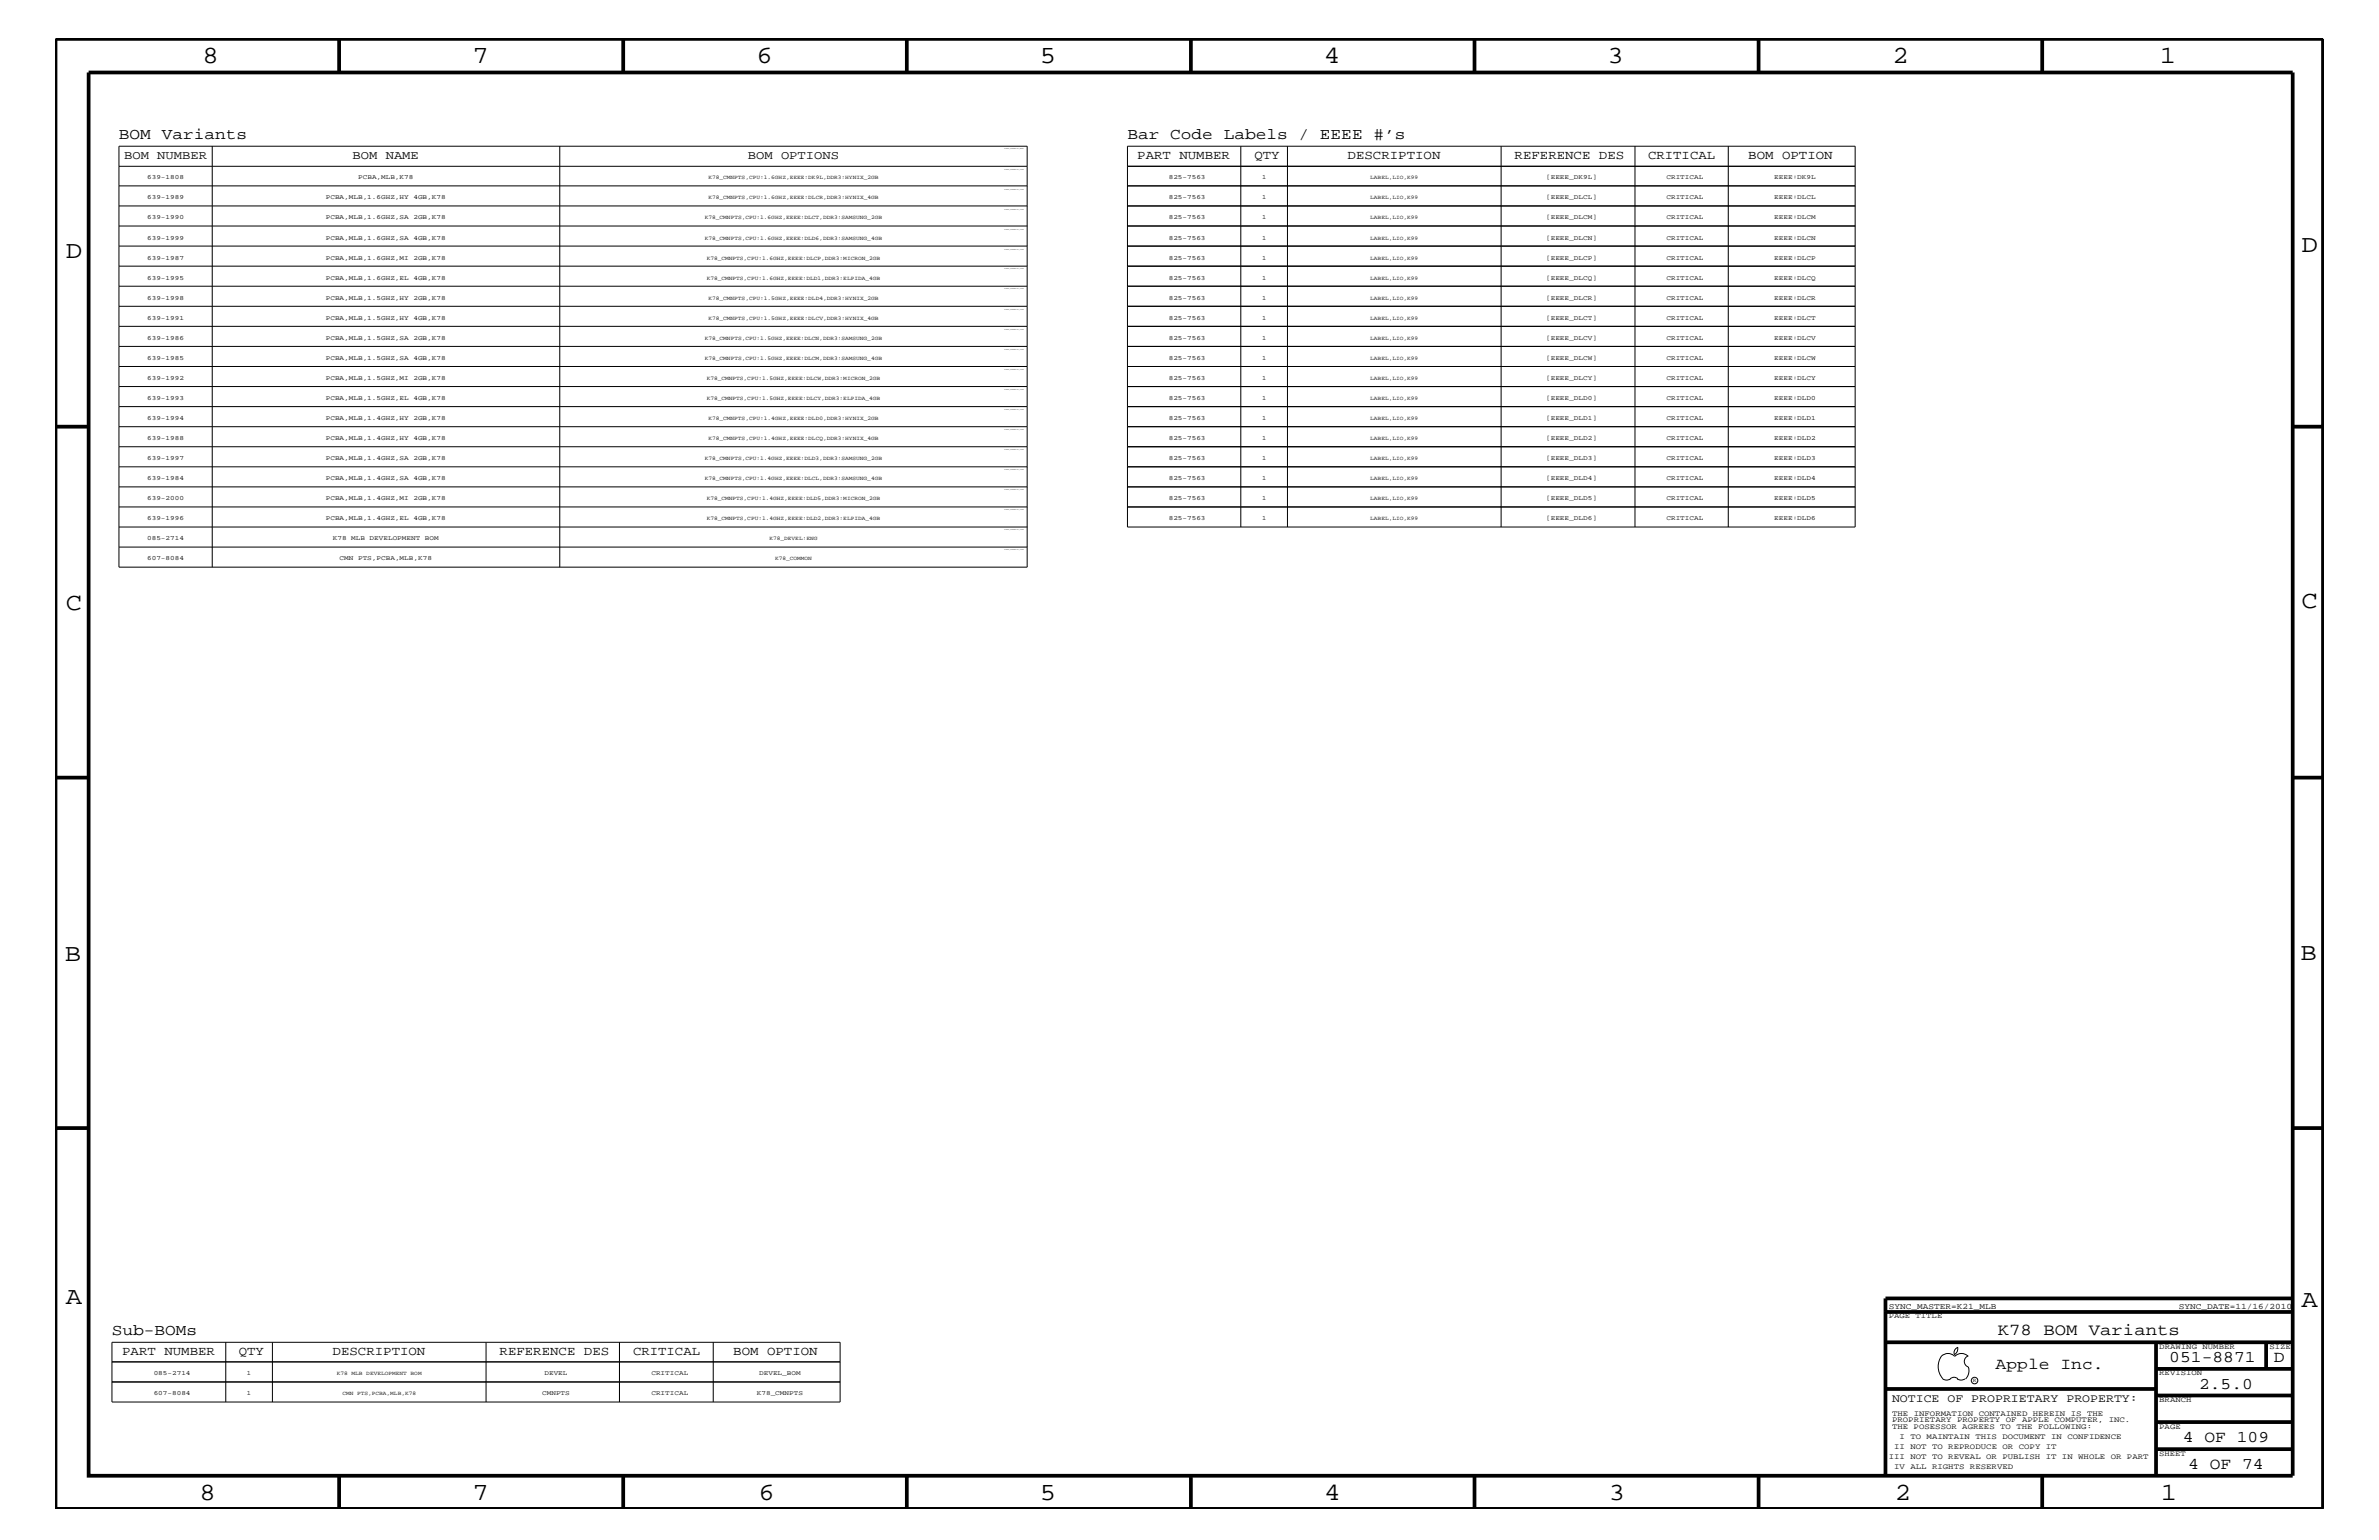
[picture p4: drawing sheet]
<svg xmlns="http://www.w3.org/2000/svg" width="432mm" height="279mm" viewBox="0 0 432 279" stroke-linecap="round" stroke-linejoin="round" font-family="sans-serif">
<defs><g id="words">
<g font-size="4.5">
<text x="36.7" y="11.5">8</text>
<text x="85.8" y="11.5">7</text>
<text x="137.3" y="11.5">6</text>
<text x="188.7" y="11.5">5</text>
<text x="240.3" y="11.5">4</text>
<text x="291.8" y="11.5">3</text>
<text x="343.5" y="11.5">2</text>
<text x="392" y="11.5">1</text>
<text x="11.9" y="46.8">D</text>
<text x="417.7" y="45.7">D</text>
<text x="11.9" y="110.6">C</text>
<text x="417.7" y="110.3">C</text>
<text x="11.8" y="174.3">B</text>
<text x="417.6" y="174.2">B</text>
<text x="11.9" y="236.7">A</text>
<text x="417.7" y="237.1">A</text>
<text x="36.2" y="272.1">8</text>
<text x="85.8" y="272.1">7</text>
<text x="137.7" y="272.1">6</text>
<text x="188.7" y="272.1">5</text>
<text x="240.4" y="272.1">4</text>
<text x="292" y="272.1">3</text>
<text x="343.9" y="272.1">2</text>
<text x="392.2" y="272.1">1</text>
</g>
<g font-size="3">
<text x="362.6" y="242.3">K78 BOM Variants</text>
<text x="362.2" y="248.4">Apple Inc.</text>
<text x="393.7" y="247.1">051-8871</text>
<text x="399.2" y="252">2.5.0</text>
<text x="412.7" y="247.1">D</text>
<text x="396.2" y="261.6">4 OF 109</text>
<text x="397.2" y="266.6">4 OF 74</text>
</g>
<g font-size="2.9">
<text x="21.6" y="25.3">BOM Variants</text>
<text x="204.6" y="25.3">Bar Code Labels / EEEE #’s</text>
<text x="20.3" y="242.3">Sub-BOMs</text>
</g>
<g font-size="2.3">
<text x="206.4" y="28.9">PART NUMBER</text>
<text x="227.7" y="28.9">QTY</text>
<text x="244.6" y="28.9">DESCRIPTION</text>
<text x="274.9" y="28.9">REFERENCE DES</text>
<text x="299.1" y="28.9">CRITICAL</text>
<text x="317.3" y="28.9">BOM OPTION</text>
<text x="22.2" y="245.9">PART NUMBER</text>
<text x="43.3" y="245.9">QTY</text>
<text x="60.4" y="245.9">DESCRIPTION</text>
<text x="90.7" y="245.9">REFERENCE DES</text>
<text x="114.9" y="245.9">CRITICAL</text>
<text x="133.1" y="245.9">BOM OPTION</text>
</g>
<g font-size="2.2">
<text x="22.5" y="28.9">BOM NUMBER</text>
<text x="64" y="28.9">BOM NAME</text>
<text x="135.7" y="28.9">BOM OPTIONS</text>
</g>
<text font-size="2.1" x="343.4" y="254.4">NOTICE OF PROPRIETARY PROPERTY:</text>
<g font-size="1.5">
<text x="342.8" y="237.4">SYNC_MASTER=K21_MLB</text>
<text x="395.5" y="237.4">SYNC_DATE=11/16/2010</text>
</g>
<g font-size="1.4">
<text x="342.8" y="239.2">PAGE TITLE</text>
<text x="391.9" y="244.7">DRAWING NUMBER</text>
<text x="411.9" y="244.7">SIZE</text>
<text x="391.9" y="249.5">REVISION</text>
<text x="343.4" y="256.8">THE INFORMATION CONTAINED HEREIN IS THE</text>
<text x="391.9" y="254.4">BRANCH</text>
<text x="343.4" y="259.3">THE POSESSOR AGREES TO THE FOLLOWING:</text>
<text x="343.4" y="258">PROPRIETARY PROPERTY OF APPLE COMPUTER, INC.</text>
<text x="343.8" y="262.9">II NOT TO REPRODUCE OR COPY IT</text>
<text x="344.8" y="261.1">I TO MAINTAIN THIS DOCUMENT IN CONFIDENCE</text>
<text x="391.9" y="259.3">PAGE</text>
<text x="342.8" y="264.7">III NOT TO REVEAL OR PUBLISH IT IN WHOLE OR PART</text>
<text x="343.8" y="266.6">IV ALL RIGHTS RESERVED</text>
<text x="391.9" y="264.1">SHEET</text>
</g>
<g font-size="1.2">
<text x="26.7" y="32.5">639-1808</text>
<text x="65" y="32.5">PCBA,MLB,K78</text>
<text x="212.1" y="32.5">825-7563</text>
<text x="229.1" y="32.5">1</text>
<text x="280.6" y="32.5">[EEEE_DK9L]</text>
<text x="302.5" y="32.5">CRITICAL</text>
<text x="322" y="32.5">EEEE:DK9L</text>
<text x="26.7" y="39.8">639-1990</text>
<text x="26.7" y="36.2">639-1989</text>
<text x="59.1" y="39.8">PCBA,MLB,1.6GHZ,SA</text>
<text x="59.1" y="36.2">PCBA,MLB,1.6GHZ,HY</text>
<text x="75" y="39.8">2GB,K78</text>
<text x="75" y="36.2">4GB,K78</text>
<text x="212.1" y="36.2">825-7563</text>
<text x="212.1" y="39.8">825-7563</text>
<text x="229.1" y="36.2">1</text>
<text x="229.1" y="39.8">1</text>
<text x="280.6" y="36.2">[EEEE_DLCL]</text>
<text x="280.6" y="39.8">[EEEE_DLCM]</text>
<text x="302.5" y="36.2">CRITICAL</text>
<text x="302.5" y="39.8">CRITICAL</text>
<text x="322" y="36.2">EEEE:DLCL</text>
<text x="322" y="39.8">EEEE:DLCM</text>
<text x="26.7" y="47.1">639-1987</text>
<text x="26.7" y="43.5">639-1999</text>
<text x="59.1" y="47.1">PCBA,MLB,1.6GHZ,MI</text>
<text x="59.1" y="43.5">PCBA,MLB,1.6GHZ,SA</text>
<text x="75" y="47.1">2GB,K78</text>
<text x="75" y="43.5">4GB,K78</text>
<text x="212.1" y="43.5">825-7563</text>
<text x="212.1" y="47.1">825-7563</text>
<text x="229.1" y="43.5">1</text>
<text x="229.1" y="47.1">1</text>
<text x="280.6" y="43.5">[EEEE_DLCN]</text>
<text x="280.6" y="47.1">[EEEE_DLCP]</text>
<text x="302.5" y="47.1">CRITICAL</text>
<text x="302.5" y="43.5">CRITICAL</text>
<text x="322" y="43.5">EEEE:DLCN</text>
<text x="322" y="47.1">EEEE:DLCP</text>
<text x="26.7" y="50.7">639-1995</text>
<text x="59.1" y="50.7">PCBA,MLB,1.6GHZ,EL</text>
<text x="75" y="50.7">4GB,K78</text>
<text x="212.1" y="50.7">825-7563</text>
<text x="229.1" y="50.7">1</text>
<text x="280.6" y="50.7">[EEEE_DLCQ]</text>
<text x="302.5" y="50.7">CRITICAL</text>
<text x="322" y="50.7">EEEE:DLCQ</text>
<text x="26.7" y="54.4">639-1998</text>
<text x="26.7" y="58">639-1991</text>
<text x="59.1" y="54.4">PCBA,MLB,1.5GHZ,HY</text>
<text x="59.1" y="58">PCBA,MLB,1.5GHZ,HY</text>
<text x="75" y="54.4">2GB,K78</text>
<text x="75" y="58">4GB,K78</text>
<text x="212.1" y="54.4">825-7563</text>
<text x="212.1" y="58">825-7563</text>
<text x="229.1" y="54.4">1</text>
<text x="229.1" y="58">1</text>
<text x="280.6" y="54.4">[EEEE_DLCR]</text>
<text x="280.6" y="58">[EEEE_DLCT]</text>
<text x="302.5" y="54.4">CRITICAL</text>
<text x="302.5" y="58">CRITICAL</text>
<text x="322" y="54.4">EEEE:DLCR</text>
<text x="322" y="58">EEEE:DLCT</text>
<text x="26.7" y="61.7">639-1986</text>
<text x="26.7" y="65.3">639-1985</text>
<text x="59.1" y="61.7">PCBA,MLB,1.5GHZ,SA</text>
<text x="59.1" y="65.3">PCBA,MLB,1.5GHZ,SA</text>
<text x="75" y="61.7">2GB,K78</text>
<text x="75" y="65.3">4GB,K78</text>
<text x="212.1" y="61.7">825-7563</text>
<text x="212.1" y="65.3">825-7563</text>
<text x="229.1" y="61.7">1</text>
<text x="229.1" y="65.3">1</text>
<text x="280.6" y="61.7">[EEEE_DLCV]</text>
<text x="280.6" y="65.3">[EEEE_DLCW]</text>
<text x="302.5" y="61.7">CRITICAL</text>
<text x="302.5" y="65.3">CRITICAL</text>
<text x="322" y="61.7">EEEE:DLCV</text>
<text x="322" y="65.3">EEEE:DLCW</text>
<text x="26.7" y="68.9">639-1992</text>
<text x="59.1" y="68.9">PCBA,MLB,1.5GHZ,MI</text>
<text x="75" y="68.9">2GB,K78</text>
<text x="212.1" y="68.9">825-7563</text>
<text x="229.1" y="68.9">1</text>
<text x="280.6" y="68.9">[EEEE_DLCY]</text>
<text x="302.5" y="68.9">CRITICAL</text>
<text x="322" y="68.9">EEEE:DLCY</text>
<text x="26.7" y="72.6">639-1993</text>
<text x="26.7" y="76.2">639-1994</text>
<text x="59.1" y="72.6">PCBA,MLB,1.5GHZ,EL</text>
<text x="59.1" y="76.2">PCBA,MLB,1.4GHZ,HY</text>
<text x="75" y="72.6">4GB,K78</text>
<text x="75" y="76.2">2GB,K78</text>
<text x="212.1" y="72.6">825-7563</text>
<text x="212.1" y="76.2">825-7563</text>
<text x="229.1" y="72.6">1</text>
<text x="229.1" y="76.2">1</text>
<text x="280.6" y="72.6">[EEEE_DLD0]</text>
<text x="280.6" y="76.2">[EEEE_DLD1]</text>
<text x="302.5" y="72.6">CRITICAL</text>
<text x="302.5" y="76.2">CRITICAL</text>
<text x="322" y="72.6">EEEE:DLD0</text>
<text x="322" y="76.2">EEEE:DLD1</text>
<text x="26.7" y="79.9">639-1988</text>
<text x="26.7" y="83.5">639-1997</text>
<text x="59.1" y="79.9">PCBA,MLB,1.4GHZ,HY</text>
<text x="59.1" y="83.5">PCBA,MLB,1.4GHZ,SA</text>
<text x="75" y="79.9">4GB,K78</text>
<text x="75" y="83.5">2GB,K78</text>
<text x="212.1" y="79.9">825-7563</text>
<text x="212.1" y="83.5">825-7563</text>
<text x="229.1" y="79.9">1</text>
<text x="229.1" y="83.5">1</text>
<text x="280.6" y="79.9">[EEEE_DLD2]</text>
<text x="280.6" y="83.5">[EEEE_DLD3]</text>
<text x="302.5" y="79.9">CRITICAL</text>
<text x="302.5" y="83.5">CRITICAL</text>
<text x="322" y="79.9">EEEE:DLD2</text>
<text x="322" y="83.5">EEEE:DLD3</text>
<text x="26.7" y="87.1">639-1984</text>
<text x="59.1" y="87.1">PCBA,MLB,1.4GHZ,SA</text>
<text x="75" y="87.1">4GB,K78</text>
<text x="212.1" y="87.1">825-7563</text>
<text x="229.1" y="87.1">1</text>
<text x="280.6" y="87.1">[EEEE_DLD4]</text>
<text x="302.5" y="87.1">CRITICAL</text>
<text x="322" y="87.1">EEEE:DLD4</text>
<text x="26.7" y="90.7">639-2000</text>
<text x="26.7" y="94.3">639-1996</text>
<text x="59.1" y="90.7">PCBA,MLB,1.4GHZ,MI</text>
<text x="59.1" y="94.3">PCBA,MLB,1.4GHZ,EL</text>
<text x="75" y="90.7">2GB,K78</text>
<text x="75" y="94.3">4GB,K78</text>
<text x="212.1" y="94.3">825-7563</text>
<text x="212.1" y="90.7">825-7563</text>
<text x="229.1" y="94.3">1</text>
<text x="229.1" y="90.7">1</text>
<text x="280.6" y="94.3">[EEEE_DLD6]</text>
<text x="280.6" y="90.7">[EEEE_DLD5]</text>
<text x="302.5" y="94.3">CRITICAL</text>
<text x="302.5" y="90.7">CRITICAL</text>
<text x="322" y="94.3">EEEE:DLD6</text>
<text x="322" y="90.7">EEEE:DLD5</text>
<text x="26.7" y="101.6">607-8084</text>
<text x="26.7" y="98">085-2714</text>
<text x="60.4" y="98">K78</text>
<text x="61.6" y="101.6">CMN</text>
<text x="63.8" y="98">MLB</text>
<text x="65" y="101.6">PTS,PCBA,MLB,K78</text>
<text x="67.1" y="98">DEVELOPMENT</text>
<text x="77.1" y="98">BOM</text>
<text x="27.9" y="249.5">085-2714</text>
<text x="44.8" y="249.5">1</text>
<text x="98.8" y="249.5">DEVEL</text>
<text x="118.2" y="249.5">CRITICAL</text>
<text x="137.8" y="249.5">DEVEL_BOM</text>
<text x="27.9" y="253.2">607-8084</text>
<text x="44.8" y="253.2">1</text>
<text x="98.4" y="253.2">CMNPTS</text>
<text x="118.2" y="253.2">CRITICAL</text>
<text x="137.4" y="253.2">K78_CMNPTS</text>
</g>
<g font-size="1">
<text x="128.6" y="32.5">K78_CMNPTS,CPU:1.6GHZ,EEEE:DK9L,DDR3:HYNIX_2GB</text>
<text x="248.7" y="32.5">LABEL,LIO,K99</text>
<text x="127.9" y="39.8">K78_CMNPTS,CPU:1.6GHZ,EEEE:DLCT,DDR3:SAMSUNG_2GB</text>
<text x="128.6" y="36.2">K78_CMNPTS,CPU:1.6GHZ,EEEE:DLCR,DDR3:HYNIX_4GB</text>
<text x="248.7" y="36.2">LABEL,LIO,K99</text>
<text x="248.7" y="39.8">LABEL,LIO,K99</text>
<text x="127.9" y="43.5">K78_CMNPTS,CPU:1.6GHZ,EEEE:DLD6,DDR3:SAMSUNG_4GB</text>
<text x="128.3" y="47.1">K78_CMNPTS,CPU:1.6GHZ,EEEE:DLCP,DDR3:MICRON_2GB</text>
<text x="248.7" y="43.5">LABEL,LIO,K99</text>
<text x="248.7" y="47.1">LABEL,LIO,K99</text>
<text x="128.3" y="50.7">K78_CMNPTS,CPU:1.6GHZ,EEEE:DLD1,DDR3:ELPIDA_4GB</text>
<text x="248.7" y="50.7">LABEL,LIO,K99</text>
<text x="128.6" y="54.4">K78_CMNPTS,CPU:1.5GHZ,EEEE:DLD4,DDR3:HYNIX_2GB</text>
<text x="128.6" y="58">K78_CMNPTS,CPU:1.5GHZ,EEEE:DLCV,DDR3:HYNIX_4GB</text>
<text x="248.7" y="54.4">LABEL,LIO,K99</text>
<text x="248.7" y="58">LABEL,LIO,K99</text>
<text x="127.9" y="61.7">K78_CMNPTS,CPU:1.5GHZ,EEEE:DLCN,DDR3:SAMSUNG_2GB</text>
<text x="127.9" y="65.3">K78_CMNPTS,CPU:1.5GHZ,EEEE:DLCM,DDR3:SAMSUNG_4GB</text>
<text x="248.7" y="61.7">LABEL,LIO,K99</text>
<text x="248.7" y="65.3">LABEL,LIO,K99</text>
<text x="128.3" y="68.9">K78_CMNPTS,CPU:1.5GHZ,EEEE:DLCW,DDR3:MICRON_2GB</text>
<text x="248.7" y="68.9">LABEL,LIO,K99</text>
<text x="128.3" y="72.6">K78_CMNPTS,CPU:1.5GHZ,EEEE:DLCY,DDR3:ELPIDA_4GB</text>
<text x="128.6" y="76.2">K78_CMNPTS,CPU:1.4GHZ,EEEE:DLD0,DDR3:HYNIX_2GB</text>
<text x="248.7" y="72.6">LABEL,LIO,K99</text>
<text x="248.7" y="76.2">LABEL,LIO,K99</text>
<text x="127.9" y="83.5">K78_CMNPTS,CPU:1.4GHZ,EEEE:DLD3,DDR3:SAMSUNG_2GB</text>
<text x="128.6" y="79.9">K78_CMNPTS,CPU:1.4GHZ,EEEE:DLCQ,DDR3:HYNIX_4GB</text>
<text x="248.7" y="79.9">LABEL,LIO,K99</text>
<text x="248.7" y="83.5">LABEL,LIO,K99</text>
<text x="127.9" y="87.1">K78_CMNPTS,CPU:1.4GHZ,EEEE:DLCL,DDR3:SAMSUNG_4GB</text>
<text x="248.7" y="87.1">LABEL,LIO,K99</text>
<text x="128.3" y="90.7">K78_CMNPTS,CPU:1.4GHZ,EEEE:DLD5,DDR3:MICRON_2GB</text>
<text x="128.3" y="94.3">K78_CMNPTS,CPU:1.4GHZ,EEEE:DLD2,DDR3:ELPIDA_4GB</text>
<text x="248.7" y="94.3">LABEL,LIO,K99</text>
<text x="248.7" y="90.7">LABEL,LIO,K99</text>
<text x="139.7" y="98">K78_DEVEL:ENG</text>
<text x="140.7" y="101.6">K78_COMMON</text>
<text x="61.1" y="249.5">K78 MLB DEVELOPMENT BOM</text>
<text x="358.1" y="250.7">R</text>
<text x="62.1" y="253.2">CMN PTS,PCBA,MLB,K78</text>
</g>
<g font-size=".3">
<text x="182.3" y="27.1">TABLE_BOMGROUP_HEAD</text>
<text x="182.3" y="30.8">TABLE_BOMGROUP_ITEM</text>
<text x="182.3" y="34.4">TABLE_BOMGROUP_ITEM</text>
<text x="182.3" y="38">TABLE_BOMGROUP_ITEM</text>
<text x="182.3" y="41.7">TABLE_BOMGROUP_ITEM</text>
<text x="182.3" y="45.3">TABLE_BOMGROUP_ITEM</text>
<text x="182.3" y="48.9">TABLE_BOMGROUP_ITEM</text>
<text x="182.3" y="52.5">TABLE_BOMGROUP_ITEM</text>
<text x="182.3" y="56.2">TABLE_BOMGROUP_ITEM</text>
<text x="182.3" y="59.8">TABLE_BOMGROUP_ITEM</text>
<text x="182.3" y="63.4">TABLE_BOMGROUP_ITEM</text>
<text x="182.3" y="67.1">TABLE_BOMGROUP_ITEM</text>
<text x="182.3" y="70.7">TABLE_BOMGROUP_ITEM</text>
<text x="182.3" y="74.4">TABLE_BOMGROUP_ITEM</text>
<text x="182.3" y="78">TABLE_BOMGROUP_ITEM</text>
<text x="182.3" y="81.6">TABLE_BOMGROUP_ITEM</text>
<text x="182.3" y="85.3">TABLE_BOMGROUP_ITEM</text>
<text x="182.3" y="88.9">TABLE_BOMGROUP_ITEM</text>
<text x="182.3" y="92.6">TABLE_BOMGROUP_ITEM</text>
<text x="182.3" y="99.9">TABLE_BOMGROUP_ITEM</text>
<text x="182.3" y="96.2">TABLE_BOMGROUP_ITEM</text>
</g>
</g></defs>
<g fill="none" stroke="#000" stroke-width=".18">
<path d="M21.6 26.5h164.8v76.4h-164.8zM21.6 30.2h164.8M21.6 33.7h164.8M21.6 37.4h164.8M38.5 26.5v76.4M101.6 26.5v76.4M204.6 26.5h132.1v69.1h-132.1zM204.6 30.2h132.1M204.6 33.7h132.1M204.6 37.4h132.1M225.2 26.5v69.1M233.7 26.5v69.1"/>
<path d="M272.5 26.5v69.1M296.8 26.5v69.1M313.7 26.5v69.1M21.6 48.3h164.8M21.6 51.9h164.8M21.6 55.6h164.8M21.6 59.2h164.8M21.6 41h164.8M21.6 44.6h164.8M204.6 48.3h132.1M204.6 51.9h132.1M204.6 55.6h132.1"/>
<path d="M204.6 59.2h132.1M204.6 41h132.1M204.6 44.6h132.1M21.6 62.9h164.8M21.6 66.5h164.8M21.6 70.1h164.8M21.6 73.8h164.8M21.6 77.4h164.8M204.6 62.9h132.1M204.6 66.5h132.1M204.6 70.1h132.1M204.6 73.8h132.1"/>
<path d="M204.6 77.4h132.1M21.6 81.1h164.8M21.6 84.7h164.8M21.6 88.3h164.8M21.6 92h164.8M21.6 95.6h164.8M21.6 99.3h164.8M204.6 81.1h132.1M204.6 84.7h132.1M204.6 88.3h132.1M204.6 92h132.1M20.3 247.1h132.2"/>
<path d="M20.3 250.7h132.2M20.3 243.5h132.2v10.9h-132.2zM41 243.5v10.9M49.4 243.5v10.9M88.2 243.5v10.9M112.4 243.5v10.9M129.5 243.5v10.9M352.3 246.1a1.69 1.69 0 0 1 2.5 0 1.72 1.72 0 0 1 2.4 0M352.4 246a3.2 3.2 0 0 0 .4 4.3l.8 .1 .4-.2M354 250.2l.7-.3 .7 .3M355.2 250.2l.7 .2 .7-.2M355.3 244.4v.3a1.18 1.18 0 0 1-.6 1.1"/>
<path d="M355.4 244.4a.99 .99 0 0 0-.6 1.4M357.2 246a1.04 1.04 0 0 0-.7 1 1.04 1.04 0 0 0 .7 1M357.3 248l.1 .7a2.11 2.11 0 0 1-.6 1.5"/>
<circle cx="358.4" cy="250.5" r=".59"/>
</g>
<g fill="none" stroke="#000" stroke-width=".68" stroke-linecap="butt">
<path d="M10.1 7.1h411.5v266.7h-411.5zM16.1 13.2h400v254.5h-400zM61.6 7.1v6.1M113.1 7.1v6.1M164.6 7.1v6.1M216.2 7.1v6.1M267.6 7.1v6.1M319.2 7.1v6.1M370.7 7.1v6.1M10.1 77.4h6M416.1 77.4h5.5M10.1 141.1h6"/>
<path d="M416.1 141.1h5.5M10.1 204.7h6M416.1 204.7h5.5M342.2 238h73.9M416.1 235.6h-73.9v32.1M342.2 243.5h73.9M342.2 252h49.1M391.3 243.5v24.2M391.3 258h24.8M391.3 253.2h24.8M391.3 248.4h24.8M411.3 243.5v4.9"/>
<path d="M61.6 267.7v6.1M113.1 267.7v6.1M164.6 267.7v6.1M216.2 268v5.8M267.6 267.7v6.1M319.2 267.7v6.1M370.7 267.7v6.1M391.3 262.9h24.8"/>
</g>
<use href="#words"/>
</svg>
